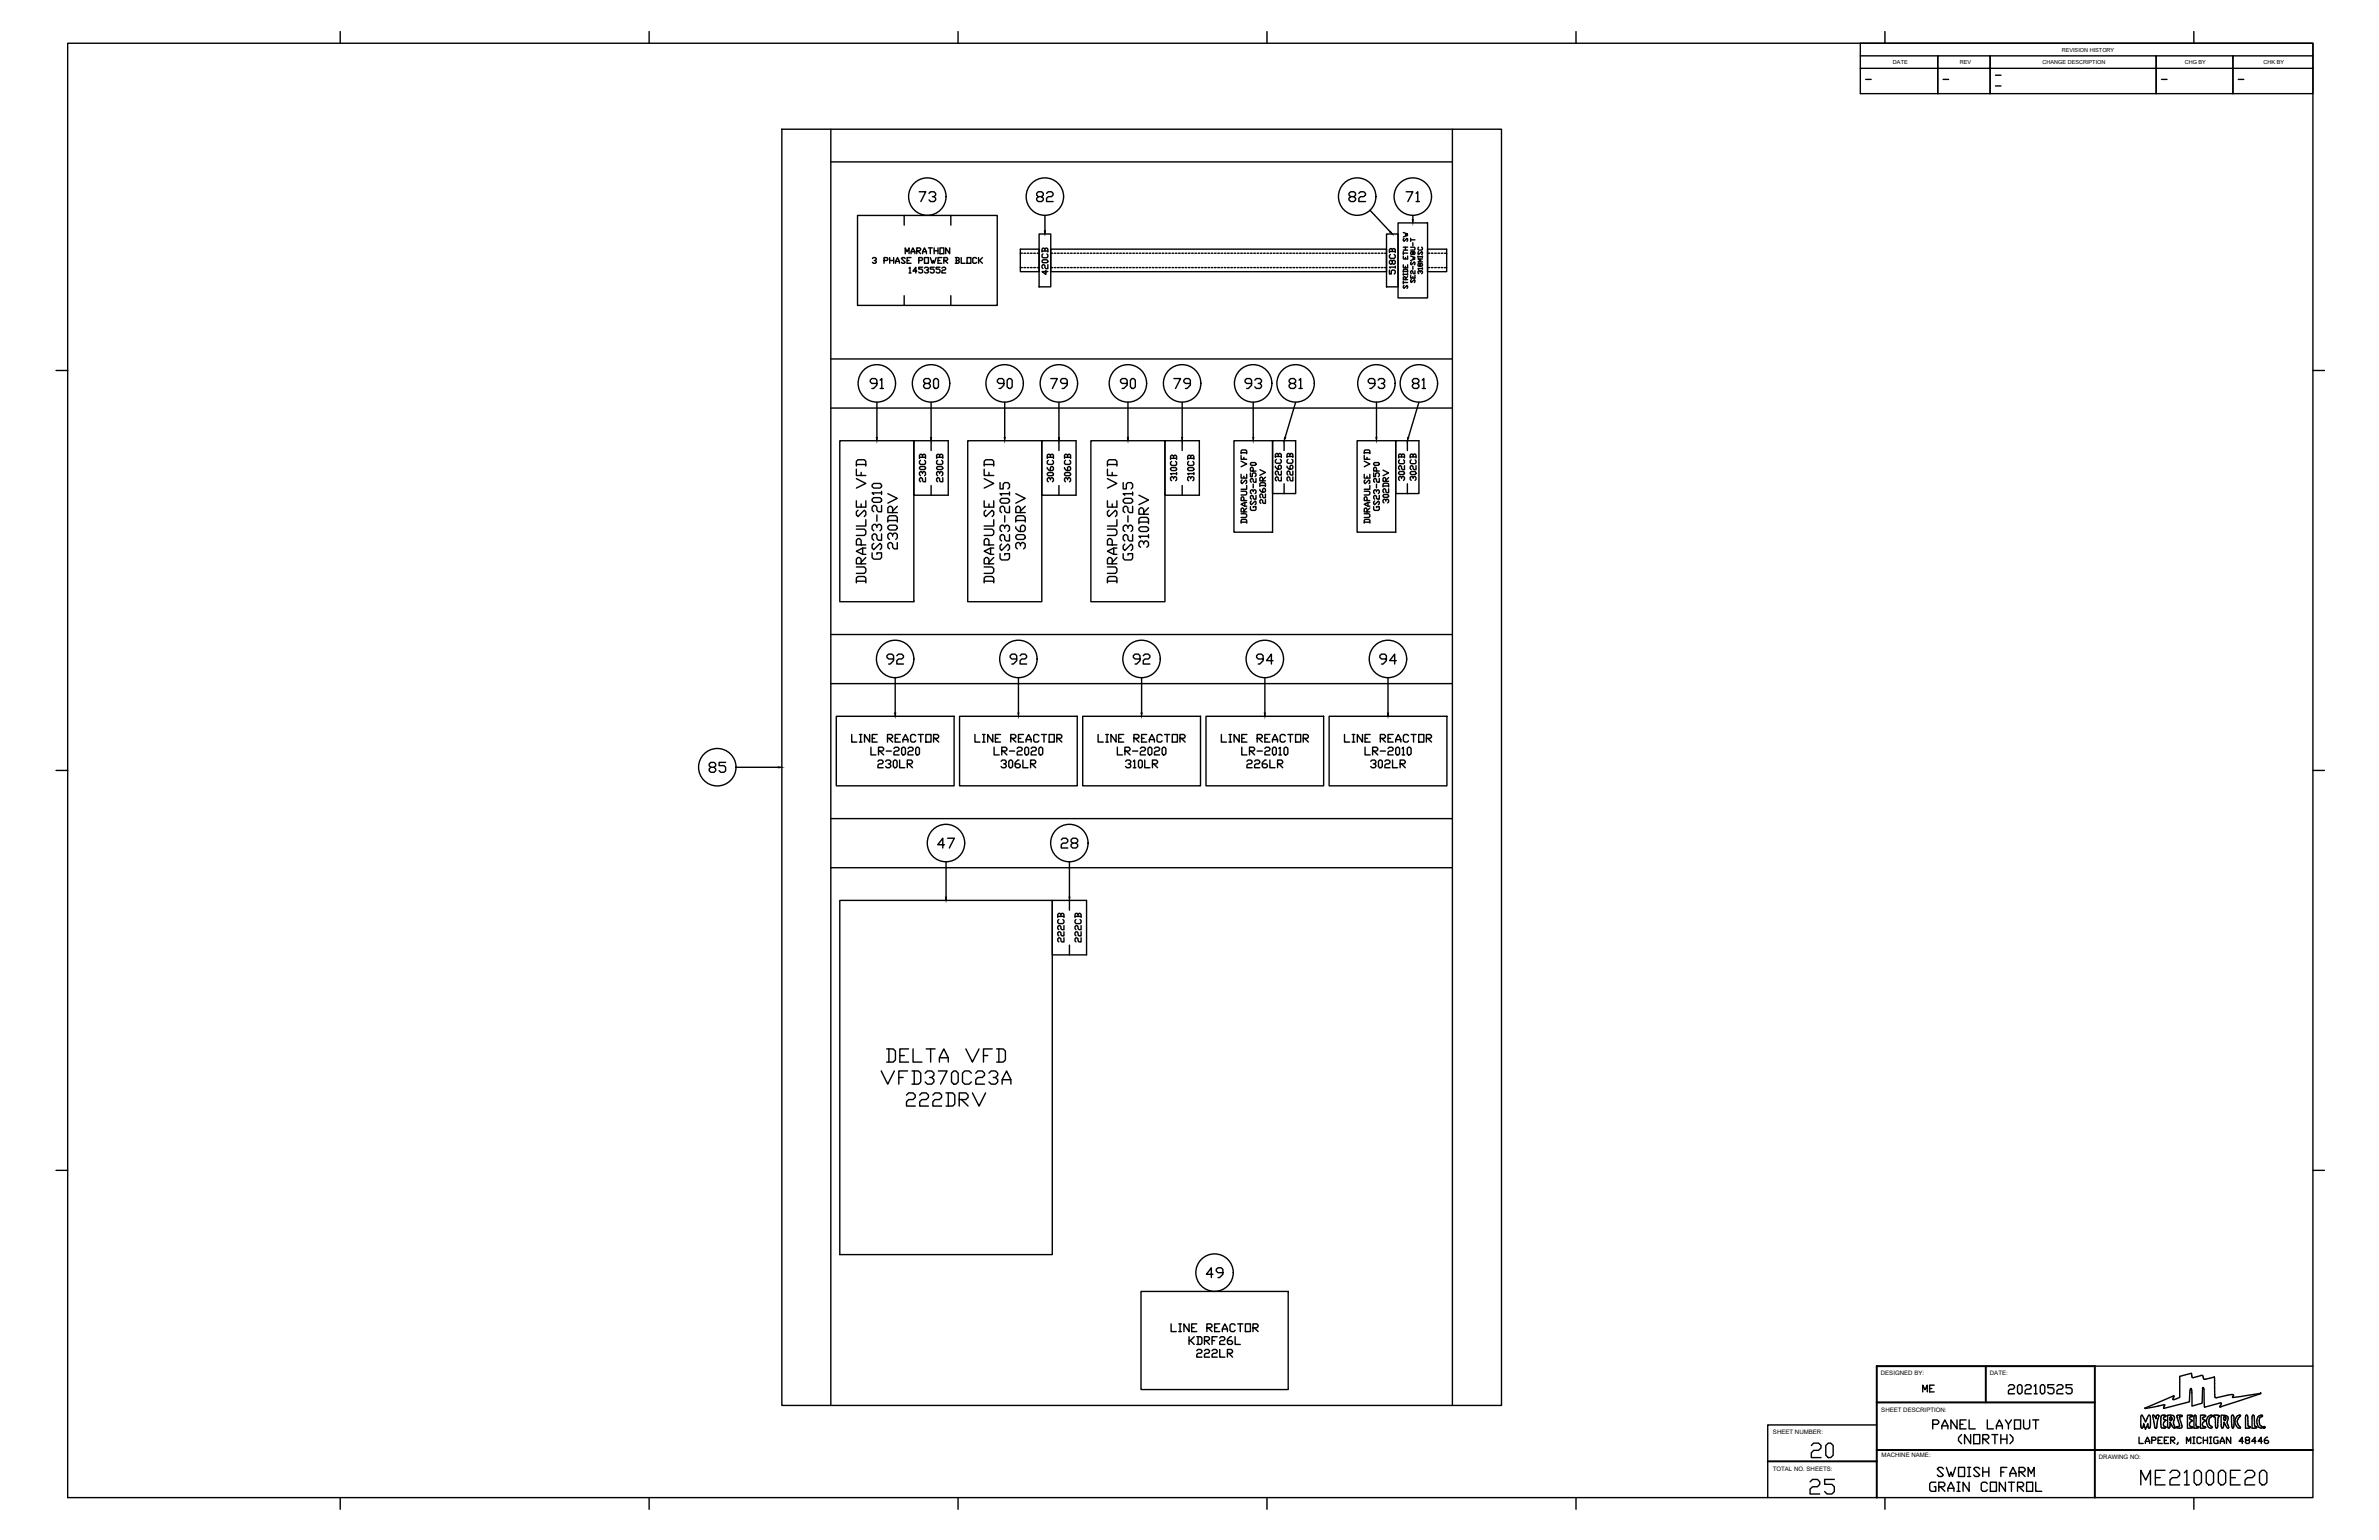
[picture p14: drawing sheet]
<svg xmlns="http://www.w3.org/2000/svg" width="432mm" height="279mm" viewBox="0 0 432 279" stroke-linecap="round" stroke-linejoin="round" font-family="sans-serif">
<defs><g id="words">
<text font-size="6.2" x="327.7" y="272.3">25</text>
<g font-size="5.7">
<text x="327.7" y="265.6">20</text>
<text x="387.7" y="270.6">ME21000E20</text>
</g>
<text font-size="5.3" x="218" y="233.2">49</text>
<g font-size="4.9">
<text x="165.8" y="37.7">73</text>
<text x="187.3" y="37.7">82</text>
<text x="244.1" y="37.7">82</text>
<text x="254.4" y="37.7">71</text>
<text x="157" y="71.6">91</text>
<text x="166.9" y="71.6">80</text>
<text x="180.3" y="71.6">90</text>
<text x="189.8" y="71.6">79</text>
<text x="202.5" y="71.6">90</text>
<text x="212" y="71.6">79</text>
<text x="225.1" y="71.6">93</text>
<text x="233.2" y="71.6">81</text>
<text x="247.3" y="71.6">93</text>
<text x="255.4" y="71.6">81</text>
<text x="160.2" y="121.7">92</text>
<text x="182.4" y="121.7">92</text>
<text x="205" y="121.7">92</text>
<text x="227.2" y="121.7">94</text>
<text x="249.4" y="121.7">94</text>
<text x="127.7" y="141.5">85</text>
<text x="169.3" y="155.2">47</text>
<text x="191.9" y="155.2">28</text>
<text x="350.7" y="269.2">SWOISH FARM</text>
</g>
<g font-size="4.4">
<text x="363.7" y="254">20210525</text>
<text x="350" y="260.3">PANEL LAYOUT</text>
</g>
<g font-size="4">
<text x="194.4" y="172.2" transform="rotate(-90 194.4 172.2)">222CB</text>
<text x="197.6" y="172.2" transform="rotate(-90 197.6 172.2)">222CB</text>
<text x="348.2" y="253.6">ME</text>
</g>
<g font-size="2.6">
<text x="337.6" y="15.5">-</text>
<text x="351.7" y="15.5">-</text>
<text x="361.2" y="14.8">-</text>
<text x="391.6" y="15.5">-</text>
<text x="405.3" y="15.5">-</text>
</g>
<g font-size="1.1">
<text x="341.4" y="249.5">DESIGNED BY:</text>
<text x="361.2" y="249.5">DATE:</text>
<text x="341.5" y="256.2">SHEET DESCRIPTION:</text>
<text x="321.8" y="260.2">SHEET NUMBER:</text>
<text x="321.8" y="266.8">TOTAL NO. SHEETS:</text>
<text x="341.5" y="264.4">MACHINE NAME:</text>
<text x="381" y="264.7">DRAWING NO:</text>
</g>
<g font-size="1">
<text x="343.6" y="11.6">DATE</text>
<text x="355.7" y="11.6">REV</text>
<text x="370.7" y="11.6">CHANGE DESCRIPTION</text>
<text x="374.2" y="9.3">REVISION HISTORY</text>
<text x="396.5" y="11.6">CHG BY</text>
<text x="410.8" y="11.6">CHK BY</text>
</g>
</g></defs>
<!-- layer: TITLE BLOCK -->
<path d="M340.6 254.4h39.6M360.4 247.9v6.5M320.9 265.1h19.7M340.6 271.7v-23.8h39.6v23.8M340.6 263.1h79.2" fill="none" stroke="#000" stroke-width=".36"/>
<g fill="none" stroke="#000" stroke-width=".25">
<path d="M12.3 7.8h407.5v263.9h-407.5zM61.8 5.7v2.1M117.8 5.7v2.1M173.9 5.7v2.1M230 5.7v2.1M286.1 5.7v2.1M337.7 10.1h14v2.3v-2.3h9.5v2.3v-2.3h30.2v2.3v-2.3h13.9v2.3v-2.3h14.5M337.7 12.4h14v4.6v-4.6h9.5v4.6v-4.6h30.2v4.6v-4.6h13.9v4.6v-4.6h14.5M337.7 7.8v9.2h82.1v-9.2h-82.1M342.1 5.7v2.1M398.2 5.7v2.1M10.2 67.2h2.1"/>
<path d="M419.8 67.2h2.1M10.2 139.8h2.1M419.8 139.8h2.1M10.2 212.3h2.1M419.8 212.3h2.1M340.6 258.5h-19.7v13.2M380.2 247.9h39.6M61.8 271.7v2.1M117.8 271.7v2.1M173.9 271.7v2.1M230 271.7v2.1M286.1 271.7v2.1"/>
<path d="M342.1 271.7v2.1M398.2 271.7v2.1"/>
</g>
<!-- layer: 0 -->
<g fill="none" stroke="#000" stroke-width=".25">
<path d="M141.9 23.4h130.6v231.6h-130.6zM150.8 23.4v231.6M150.8 29.4h112.8M155.6 39.1h25.4v16.3h-25.4zM164.1 39.1v1.7M172.6 39.1v1.7M189.7 39.1v2.8M248.7 38.2l3.6 3.8M256.4 39.1v.7M263.6 23.4v231.6M158.4 46.9l.1-.2h.4l.2 .2-.2 .4h-.2M158.9 47.3l.2 .1-.2 .4h-.4l-.1-.2"/>
<path d="M160.5 47.3h.5l.1-.4-.1-.2h-.5v1.1M161.5 46.7v1.1M161.5 47.3h.7M162.2 46.7v1.1M162.5 47.8v-.4l.4-.7 .3 .7v.4M162.5 47.4h.7M164.1 53.7v1.7M164.3 46v-1l.3 .7 .4-.7v1M164.3 46.9l-.2-.2h-.3l-.2 .2 .7 .7-.2 .2h-.3l-.2-.2M164.6 47.3h.4M165 48.7l.2-.2v1M165 49.5h.4"/>
<path d="M165.4 46v-.3l.3-.7 .4 .7v.3M165.4 46.7h-.8v1.1h.8M165.4 45.7h.7M166.4 45.5h.5l.2-.4-.2-.1h-.5v1M166.4 49.2h-.7l.5-.7v1M166.6 45.5l.5 .5M166.8 47.3h.5l.2-.4-.2-.2h-.5v1.1M167.5 46v-.3l.3-.7 .4 .7v.3M167.5 48.5h-.7v.3h.5l.2 .2v.4l-.2 .1h-.4l-.1-.1M167.5 45.7h.7M167.8 46.7h.7v1.1h-.7zM167.8 48.7l.2-.2h.3l.2 .2v.1l-.3 .2"/>
<path d="M168.3 49l.2 .2-.2 .3h-.3l-.2-.1M168.5 45h.7M168.9 46.7l.3 1.1 .2-.5 .2 .5 .3-1.1M168.9 45v1M169.6 48.5h-.7v.3h.5l.2 .2v.4l-.2 .1h-.4l-.1-.1M169.6 45v1M169.6 45.5h.7M170.3 45v1M170.3 47.3h.3M170.6 45h.7v1h-.7zM170.6 48.5h-.7v.3h.5l.2 .2v.4l-.2 .1h-.3l-.2-.1M170.9 46.7h-.6v1.1h.6"/>
<path d="M170.9 48.7l.2-.2h.4l.1 .2-.1 .3h-.4l-.2 .2v.3h.7M171.3 47.3h.5l.2-.4-.2-.2h-.5v1.1M171.5 47.3l.5 .5M172.4 45v1l-.8-1v1M172.6 53.7v1.7M173.4 46.7h.5l.2 .2-.2 .4M173.6 47.3h.3l.2 .3-.2 .2h-.5M173.6 46.7v1.1M174.5 46.7v1.1h.7M175.5 46.7h.7v1.1h-.7zM177.3 46.9l-.2-.2h-.4l-.1 .2v.7l.1 .2h.4l.2-.2M177.6 46.7v1.1"/>
<path d="M177.8 47.3l.5 .5M178.3 46.7l-.5 .6h-.2M185.2 45.2h3.4v4.1h-3.4zM185.2 45.9h.4M185.2 48.5h.4M185.9 45.9h.2M185.9 48.5h.2M186.4 45.9h.3M186.4 48.5h.3M187 45.9h.3M187 48.5h.3M187.6 45.9h.3"/>
<path d="M187.6 48.5h.3M188.2 45.9h.4M188.2 48.5h.4M188.6 42.5h2.1v9.5h-2.1zM189.1 45.5h1.1M189.3 47.1h.7l.2 .4-.2 .2h-.7l-.2-.2zM189.3 46.1l-.2 .1v.4l.2 .2h.7l.2-.2v-.4l-.2-.1M189.7 45.5v-.3l.3-.2 .2 .2v.5M189.7 45.2l-.4-.2-.2 .2v.5M189.8 49.1v.7l-.7-.5h1.1M190.2 48v.7h-.4l-.1-.2v-.3l-.2-.2-.4 .2v.3l.2 .2M190.7 45.2h61v4.1h-61z"/>
<path d="M190.7 45.9h.4M190.7 48.5h.4M191.4 45.9h.3M191.4 48.5h.3M191.9 45.9h.3M191.9 48.5h.3M192.5 45.9h.3M192.5 48.5h.3M193.1 45.9h.3M193.1 48.5h.3M193.7 45.9h.3M193.7 48.5h.3"/>
<path d="M194.3 45.9h.3M194.3 48.5h.3M194.9 45.9h.3M194.9 48.5h.3M195.5 45.9h.3M195.5 48.5h.3M196.1 45.9h.3M196.1 48.5h.3M196.7 45.9h.3M196.7 48.5h.3M197.3 45.9h.3M197.3 48.5h.3"/>
<path d="M197.9 45.9h.3M197.9 48.5h.3M198.5 45.9h.3M198.5 48.5h.3M199.1 45.9h.3M199.1 48.5h.3M199.7 45.9h.2M199.7 48.5h.2M200.2 45.9h.3M200.2 48.5h.3M200.8 45.9h.4M200.8 48.5h.4"/>
<path d="M201.5 45.9h.2M201.5 48.5h.2M202 45.9h.3M202 48.5h.3M202.6 45.9h.3M202.6 48.5h.3M203.2 45.9h.3M203.2 48.5h.3M203.8 45.9h.3M203.8 48.5h.3M204.4 45.9h.3M204.4 48.5h.3"/>
<path d="M205 45.9h.3M205 48.5h.3M205.6 45.9h.3M205.6 48.5h.3M206.2 45.9h.3M206.2 48.5h.3M206.8 45.9h.3M206.8 48.5h.3M207.4 45.9h.3M207.4 48.5h.3M208 45.9h.3M208 48.5h.3"/>
<path d="M208.6 45.9h.3M208.6 48.5h.3M209.2 45.9h.3M209.2 48.5h.3M209.7 45.9h.3M209.7 48.5h.3M210.3 45.9h.3M210.3 48.5h.3M210.9 45.9h.3M210.9 48.5h.3M211.5 45.9h.3M211.5 48.5h.3"/>
<path d="M212.1 45.9h.3M212.1 48.5h.3M212.7 45.9h.3M212.7 48.5h.3M213.3 45.9h.3M213.3 48.5h.3M213.9 45.9h.3M213.9 48.5h.3M214.5 45.9h.3M214.5 48.5h.3M215.1 45.9h.3M215.1 48.5h.3"/>
<path d="M215.7 45.9h.3M215.7 48.5h.3M216.3 45.9h.3M216.3 48.5h.3M216.9 45.9h.3M216.9 48.5h.3M217.5 45.9h.3M217.5 48.5h.3M218.1 45.9h.3M218.1 48.5h.3M218.7 45.9h.3M218.7 48.5h.3"/>
<path d="M219.3 45.9h.2M219.3 48.5h.2M219.8 45.9h.3M219.8 48.5h.3M220.4 45.9h.3M220.4 48.5h.3M221 45.9h.3M221 48.5h.3M221.6 45.9h.3M221.6 48.5h.3M222.2 45.9h.3M222.2 48.5h.3"/>
<path d="M222.8 45.9h.3M222.8 48.5h.3M223.4 45.9h.3M223.4 48.5h.3M224 45.9h.3M224 48.5h.3M224.6 45.9h.3M224.6 48.5h.3M225.2 45.9h.3M225.2 48.5h.3M225.8 45.9h.3M225.8 48.5h.3"/>
<path d="M226.4 45.9h.3M226.4 48.5h.3M227 45.9h.3M227 48.5h.3M227.6 45.9h.3M227.6 48.5h.3M228.2 45.9h.3M228.2 48.5h.3M228.8 45.9h.3M228.8 48.5h.3M229.3 45.9h.3M229.3 48.5h.3"/>
<path d="M229.9 45.9h.3M229.9 48.5h.3M230.5 45.9h.3M230.5 48.5h.3M231.1 45.9h.3M231.1 48.5h.3M231.7 45.9h.3M231.7 48.5h.3M232.3 45.9h.3M232.3 48.5h.3M232.9 45.9h.3M232.9 48.5h.3"/>
<path d="M233.5 45.9h.3M233.5 48.5h.3M234.1 45.9h.3M234.1 48.5h.3M234.7 45.9h.3M234.7 48.5h.3M235.3 45.9h.3M235.3 48.5h.3M235.9 45.9h.3M235.9 48.5h.3M236.5 45.9h.3M236.5 48.5h.3"/>
<path d="M237.1 45.9h.3M237.1 48.5h.3M237.7 45.9h.3M237.7 48.5h.3M238.3 45.9h.3M238.3 48.5h.3M238.9 45.9h.2M238.9 48.5h.2M239.4 45.9h.3M239.4 48.5h.3M240 45.9h.3M240 48.5h.3"/>
<path d="M240.6 45.9h.3M240.6 48.5h.3M241.2 45.9h.3M241.2 48.5h.3M241.8 45.9h.3M241.8 48.5h.3M242.4 45.9h.3M242.4 48.5h.3M243 45.9h.3M243 48.5h.3M243.6 45.9h.3M243.6 48.5h.3"/>
<path d="M244.2 45.9h.3M244.2 48.5h.3M244.8 45.9h.3M244.8 48.5h.3M245.4 45.9h.3M245.4 48.5h.3M246 45.9h.3M246 48.5h.3M246.6 45.9h.3M246.6 48.5h.3M247.1 45.9h.3M247.1 48.5h.3"/>
<path d="M247.7 45.9h.4M247.7 48.5h.4M248.4 45.9h.3M248.4 48.5h.3M248.9 45.9h.3M248.9 48.5h.3M249.5 45.9h.3M249.5 48.5h.3M250.1 45.9h.3M250.1 48.5h.3M250.7 45.9h.3M250.7 48.5h.3"/>
<path d="M251.3 45.9h.4M251.3 48.5h.4M251.7 42.5h2.1v9.5h-2.1zM252.2 49v.7h.3v-.5l.2-.2h.4l.1 .2v.3l-.1 .2M252.2 45.6h1M252.4 46.2l-.2 .1v.4l.2 .2h.7l.1-.2v-.4l-.1-.1M252.7 47.4l.2-.2 .3 .2v.4l-.3 .1-.2-.1v-.4l-.3-.2-.2 .2v.4l.2 .1 .3-.1M252.7 45.6v-.3l.4-.2 .1 .2v.5M252.7 45.3l-.3-.2-.2 .2v.5M253.2 48.5h-1l.2 .1M253.2 48.3v.3M253.8 40.4h5.3v13.7h-5.3z"/>
<path d="M254.7 49.4l.1-.6h.6l.1 .6M254.7 48v.6h.8v-.6M254.7 46.5v.5h.8v-.5M254.7 42.2l.8 .3-.4 .1 .4 .1-.8 .3M254.7 45.6v.6M254.7 49.6v.3M254.7 51v.5M254.7 51.3h.8M254.7 49.8h.8M254.7 49.2h.8M254.7 45.9h.8M254.7 45.4h.8"/>
<path d="M254.7 44.8h.8M254.8 51.8l-.1 .1 .1 .4 .6-.5 .1 .1-.1 .4M254.8 43.2l-.1 .2 .1 .4 .6-.6 .1 .2-.1 .4M255.1 50.7v-.4l-.3-.1-.1 .5h.8M255.1 44.8v.6M255.1 46.7v.3M255.1 48.3v.3M255.5 50.2l-.4 .4M255.5 49.6v.3M256 49.9v.6h.8v-.6M256 46.5l.8 .2-.4 .2 .4 .1-.8 .3M256 44.8h.7l.1 .2-.1 .4h-.7"/>
<path d="M256 43.2v.6M256 43.5h.8M256.2 50.7l-.2 .2 .2 .4 .5-.6 .1 .2-.1 .4M256.2 47.5l-.2 .2 .2 .3 .5-.5 .1 .2-.1 .3M256.4 45.8l.2-.2 .2 .2-.1 .4-.3-.1v-.3l-.1-.2-.3 .2 .2 .4 .2-.1M256.4 44v.6M256.4 48.3v.5M256.4 50.2v.3M256.8 49.1v.5h-.2l-.2-.4-.2-.1-.2 .1 .2 .4M257.4 46.5v.2M257.4 46.6h.8M257.5 45.6l-.1 .2 .1 .4 .5-.6 .2 .2v.3l-.2 .1"/>
<path d="M257.5 44.8l-.1 .2 .1 .4h.5l.2-.2v-.2l-.2-.2M257.8 49.4v-.2l-.3-.1-.1 .1 .1 .4M257.8 49.2l.1-.1 .3 .1v.3l-.2 .1M257.8 47.9l.1-.1 .3 .1v.3l-.2 .1-.2-.1v-.3l-.2-.1-.2 .1 .1 .4 .3-.1M258.2 48.7h-.8l.1 .1M258.2 47h-.8l.5 .3-.5 .2h.8M258.2 46.5v.2M258.2 48.6v.2M259.1 45.2h3.5v4.1h-3.5zM259.1 45.9h.4M259.1 48.5h.4M259.8 45.9h.3"/>
<path d="M259.8 48.5h.3M260.4 45.9h.3M260.4 48.5h.3M261 45.9h.3M261 48.5h.3M261.6 45.9h.3M261.6 48.5h.3M262.2 45.9h.4M262.2 48.5h.4M150.8 74h112.8M150.8 65.1h112.8M152.4 80h13.5v29.2h-13.5z"/>
<path d="M159.2 73v6.4M165.9 80h6.2v9.8h-6.2zM169 73v6.4M169 80v1.7M175.6 80h13.5v29.2h-13.5zM182.4 73v6.4M189.1 80h6.2v9.8h-6.2zM192.2 73v6.4M192.2 80v1.7M198 80h13.4v29.2h-13.4zM204.7 73v6.4M211.4 80h6.3v9.8h-6.3z"/>
<path d="M214.6 73v6.4M214.6 80v1.7M224 80h7v16.6h-7zM227.5 73v6.4M231 80h4.2v9.5h-4.2zM233.1 80v1.7M235.2 73l-2 6.4M246.3 80h7v16.6h-7zM249.8 73v6.4M253.3 80h4.2v9.5h-4.2zM255.4 80v1.7M257.5 73l-1.9 6.4"/>
<path d="M155.4 96h1.5l.2 .3v.6l-.2 .2h-1.5M155.4 90.9v1.1h1.7v-1.1M155.4 86.8l1.7 .9-1.7 .9M155.4 85.1v1.2h1.7M155.4 84.6v-.9l.3-.3h1.2l.2 .3v.9M155.4 84.3h1.7M155.7 92.6l-.3 .3v.5l.3 .3 1.2-1.1 .2 .3v.5l-.2 .3M156.3 98.9v-.9l-.3-.3h-.3l-.3 .3v.9h1.7M156.3 85.7v.6M156.3 91.4v.6M156.6 99.4v1.2M157.1 99.4h-.5l-1.2 .6 1.2 .6h.5"/>
<path d="M157.1 94.3v1.1h-1.7M158.3 90.6l.3-.3h1.1l.3 .3v.3l-.3 .2h-1.1l-.3-.2zM158.3 88l.3-.3h1.1l.3 .3v.3l-.3 .3h-1.1l-.3-.3zM158.6 98.6l-.3 .3v.5l.3 .3 1.1-1.1 .3 .3v.5l-.3 .3M159.2 95.7v-.3l-.3-.3h-.3l-.3 .3v.6l.3 .3M159.2 95.4l.2-.3h.3l.3 .3v.6l-.3 .3M159.2 93.4v1.2M160 96.9v1.1h-.6l-.2-.3v-.6l-.3-.2h-.3l-.3 .2v.6l.3 .3M160 91.7v1.2h-.6l-.2-.3v-.6l-.3-.3h-.3l-.3 .3v.6l.3 .3M160 89.4h-1.7l.3 .3M160 89.1v.6M161.1 95.6l.3-.3h1.2l.3 .3v.3l-.3 .3h-1.2l-.3-.3z"/>
<path d="M161.1 94.7v-.8l.3-.3h1.2l.3 .3v.8M161.1 89.6l1.8 .8-1.8 .9M161.1 94.4h1.8M162 97.3v-.3l-.3-.3h-.3l-.3 .3v.6l.3 .3M162 97l.3-.3h.3l.3 .3v.6l-.3 .3M162 93v-.9l-.3-.2h-.3l-.3 .2v.9h1.8M162.9 98.4v1.2h-.6l-.3-.3v-.6l-.3-.3h-.3l-.3 .3v.6l.3 .3M162.9 91.9l-.9 .8M166.9 84.8l.2-.2h.7l.2 .4-.2 .2h-.7zM166.9 83h1.1M167.1 83.5l-.2 .2v.4l.2 .2h.7l.2-.2v-.4l-.2-.2M167.4 85.9l-.2-.3-.3 .1v.4l.2 .2"/>
<path d="M167.4 85.7l.2-.1 .4 .1v.4l-.2 .2M167.4 83v-.4l.4-.2 .2 .2v.6M167.4 82.6l-.2-.2-.3 .2v.6M168 86.7v.7h-.4l-.2-.2v-.3l-.2-.2-.3 .2v.3l.2 .2M169 88.1v1.7M170 84.8l.2-.2h.7l.2 .4-.2 .2h-.7zM170 83h1.1M170.2 83.5l-.2 .2v.4l.2 .2h.7l.2-.2v-.4l-.2-.2M170.5 85.9l-.1-.3-.4 .1v.4l.2 .2M170.5 85.7l.2-.1 .4 .1v.4l-.2 .2M170.5 83v-.4l.4-.2 .2 .2v.6M170.5 82.6l-.1-.2-.4 .2v.6"/>
<path d="M171.1 86.7v.7h-.4l-.3-.7-.4 .2v.3l.2 .2M178.6 96h1.5l.3 .3v.6l-.3 .2h-1.5M178.6 90.9v1.1h1.8v-1.1M178.6 86.8l1.8 .9-1.8 .9M178.6 85.1v1.2h1.8M178.6 84.6v-.9l.3-.3h1.2l.3 .3v.9M178.6 84.3h1.8M178.9 92.6l-.3 .3v.5l.3 .3 1.2-1.1 .3 .3v.5l-.3 .3M179.5 98.9v-.9l-.3-.3h-.3l-.3 .3v.9h1.8M179.5 85.7v.6M179.5 91.4v.6M179.8 99.4v1.2"/>
<path d="M180.4 99.4h-.6l-1.2 .6 1.2 .6h.6M180.4 94.3v1.1h-1.8M181.5 87.6v1.1h.6v-.8l.3-.3h.5l.3 .3v.5l-.3 .3M181.8 98.7l-.3 .3v.6l.3 .3 1.1-1.2 .3 .3v.6l-.3 .3M181.8 90.4h1.1l.3 .3v.3l-.3 .3h-1.1l-.3-.3v-.3zM182.4 95.9v-.3l-.3-.3h-.3l-.3 .3v.6l.3 .2M182.4 95.6l.3-.3h.2l.3 .3v.6l-.3 .2M182.4 93.6v1.1M183.2 97v1.1h-.5l-.3-.2v-.6l-.3-.3h-.3l-.3 .3v.6l.3 .2M183.2 91.9v1.1h-.5l-.3-.3v-.6l-.3-.2h-.3l-.3 .2v.6l.3 .3M183.2 89.6h-1.7l.3 .2M183.2 89.3v.5"/>
<path d="M184.4 95.6v.3l.5 .5h.9l.3-.2v-.6l-.3-.3h-.3l-.3 .3v.8M184.4 94.7v-.8l.2-.3h1.2l.3 .3v.8M184.4 89.6l1.7 .8-1.7 .9M184.4 94.4h1.7M184.6 97h1.2l.3 .3v.3l-.3 .3h-1.2l-.2-.3v-.3zM185.2 99v-.3l-.3-.3h-.3l-.2 .3v.6l.2 .3M185.2 98.7l.3-.3h.3l.3 .3v.6l-.3 .3M185.2 93v-.9l-.3-.2h-.3l-.2 .2v.9h1.7M186.1 91.9l-.9 .8M190.1 84.8v.2l.4 .4h.5l.2-.2v-.4l-.2-.2-.3 .2v.6M190.1 83h1.1M190.3 85.7h.7l.2 .4-.2 .2h-.7l-.2-.2z"/>
<path d="M190.3 83.5l-.2 .2v.4l.2 .2h.7l.2-.2v-.4l-.2-.2M190.7 87.1v-.2l-.4-.2-.2 .2v.3l.2 .2M190.7 86.9l.1-.2 .4 .2v.3l-.2 .2M190.7 83v-.4l.3-.2 .2 .2v.6M190.7 82.6l-.2-.2-.4 .2v.6M192.2 88.1v1.7M193.2 84.8v.2l.4 .4h.5l.2-.2v-.4l-.3-.2-.2 .2v.6M193.2 83h1.1M193.4 85.7h.7l.2 .4-.2 .2h-.7l-.2-.2zM193.4 83.5l-.2 .2v.4l.2 .2h.7l.2-.2v-.4l-.2-.2M193.8 87.1l-.2-.4h-.2l-.2 .2v.3l.2 .2M193.8 86.9l.2-.2 .3 .2v.3l-.2 .2"/>
<path d="M193.8 83v-.4l.3-.2 .2 .2v.6M193.8 82.6l-.2-.2-.4 .2v.6M201 96h1.4l.3 .3v.6l-.3 .2h-1.4M201 90.9v1.1h1.7v-1.1M201 86.8l1.7 .9-1.7 .9M201 85.1v1.2h1.7M201 84.6v-.9l.3-.3h1.1l.3 .3v.9M201 84.3h1.7M201.3 92.6l-.3 .3v.5l.3 .3 1.1-1.1 .3 .3v.5l-.3 .3M201.9 98.9v-.9l-.3-.3h-.3l-.3 .3v.9h1.7M201.9 85.7v.6M201.9 91.4v.6"/>
<path d="M202.1 99.4v1.2M202.7 99.4h-.6l-1.1 .6 1.1 .6h.6M202.7 94.3v1.1h-1.7M203.9 90.7l.3-.3h1.1l.3 .3v.3l-.3 .3h-1.1l-.3-.3zM203.9 87.6v1.1h.5v-.8l.3-.3h.6l.3 .3v.5l-.3 .3M204.2 98.7l-.3 .3v.6l.3 .3 1.1-1.2 .3 .3v.6l-.3 .3M204.7 95.9v-.3l-.3-.3h-.2l-.3 .3v.6l.3 .2M204.7 95.6l.3-.3h.3l.3 .3v.6l-.3 .2M204.7 93.6v1.1M205.6 97v1.1h-.6l-.3-.2v-.6l-.3-.3h-.2l-.3 .3v.6l.3 .2M205.6 91.9v1.1h-.6l-.3-.3v-.6l-.3-.2h-.2l-.3 .2v.6l.3 .3M205.6 89.6h-1.7l.3 .2"/>
<path d="M205.6 89.3v.5M206.7 95.9l.3-.3h1.2l.3 .3v.3l-.3 .2h-1.2l-.3-.2zM206.7 95v-.9l.3-.2h1.2l.3 .2v.9M206.7 89.8l1.8 .9-1.8 .9M206.7 94.7h1.8M207.6 98.7v-.3l-.3-.3h-.3l-.3 .3v.6l.3 .3M207.6 98.4l.3-.3h.3l.3 .3v.6l-.3 .3M207.6 93.3v-.9l-.3-.3h-.3l-.3 .3v.9h1.8M208.5 97.3h-1.8l.3 .3M208.5 97v.6M208.5 92.1l-.9 .9M212.5 85l.1-.2h.8l.2 .4-.2 .2h-.8z"/>
<path d="M212.5 83.2h1.1M212.6 83.7l-.1 .2v.4l.1 .1h.8l.2-.1v-.4l-.2-.2M213 86.9v-.2l-.4-.2-.1 .2v.4l.1 .1M213 86.7l.2-.2 .4 .2v.4l-.2 .1M213 83.2v-.4l.4-.2 .2 .2v.5M213 82.8l-.4-.2-.1 .2v.5M213.6 85.9h-1.1l.1 .2M213.6 85.7v.4M214.6 88.1v1.7M215.6 85l.2-.2h.7l.2 .4-.2 .2h-.7zM215.6 83.2h1.1M215.8 83.7l-.2 .2v.4l.2 .1h.7l.2-.1v-.4l-.2-.2"/>
<path d="M216.1 86.9l-.2-.4h-.1l-.2 .2v.4l.2 .1M216.1 86.7l.2-.2 .4 .2v.4l-.2 .1M216.1 83.2v-.4l.4-.2 .2 .2v.5M216.1 82.8l-.2-.2-.3 .2v.5M216.7 85.9h-1.1l.2 .2M216.7 85.7v.4M225.3 94.9v-.5l.1-.2h.7l.2 .2v.5M225.3 93.2h.8l.2 .2v.3l-.2 .2h-.8M225.3 89.1h.8l.2 .2v.3l-.2 .2h-.8M225.3 86.1v.6h1v-.6M225.3 83.7l1 .5-1 .5M225.3 82.6v.7h1"/>
<path d="M225.3 82.3v-.5l.1-.2h.7l.2 .2v.5M225.3 94.7h1M225.3 82.1h1M225.4 87.1l-.1 .1v.4l.1 .1 .7-.6 .2 .1v.4l-.2 .1M225.8 92.9v-.6l-.4-.1-.1 .1v.6h1M225.8 90.8v-.5l-.4-.2-.1 .2v.5h1M225.8 83v.3M225.8 86.4v.3M225.9 91.2v.6M226.3 91.2h-.4l-.6 .3 .6 .3h.4M226.3 88.1v.7h-1M226.3 92.2l-.5 .5"/>
<path d="M227 91.9v.5l.1 .2h.7l.2-.2v-.5h-.5v.2M227 85.8v.7h.3v-.5l.2-.2h.3l.2 .2v.3l-.2 .2M227 84.1l.1-.2h.7l.2 .4-.2 .1h-.7zM227.1 90.9l-.1 .2v.3l.1 .2 .7-.7 .2 .2v.3l-.2 .2M227.5 89.2v-.2l-.4-.1-.1 .1v.4l.1 .1M227.5 89l.1-.1 .4 .1v.4l-.2 .1M227.5 85.5v-.5l-.4-.2-.1 .2v.5h1M227.5 87.8v.7M228 89.9v.7h-.4l-.3-.7-.3 .2v.3l.1 .2M228 86.8v.7h-.4l-.3-.7-.3 .2v.3l.1 .2M228.7 88.8v.2l.3 .3h.5l.2-.2v-.3l-.2-.2-.3 .2v.5M228.7 88.3v-.6l.1-.1h.7l.2 .1v.6"/>
<path d="M228.7 85.2l1 .5-1 .5M228.7 88.1h1M229.2 87.2v-.5l-.4-.1-.1 .1v.5h1M229.7 90.6v.7h-.4l-.1-.1v-.4l-.4-.2-.1 .2v.4l.1 .1M229.7 89.6v.7h-.4l-.1-.2v-.3l-.4-.2-.1 .2v.3l.1 .2M229.7 86.6l-.5 .5M231.5 84.6v.2l.3 .3h.6l.2-.2v-.3l-.2-.2-.4 .2v.5M231.5 82.8h1.1M231.7 83.3l-.2 .2v.4l.2 .1h.7l.2-.1v-.4l-.2-.2M232 82.8v-.3l.4-.2 .2 .2v.5M232 82.5l-.3-.2-.2 .2v.5M232.6 86.5v.7h-.4l-.2-.1v-.4l-.2-.2-.3 .2v.4l.2 .1"/>
<path d="M232.6 85.5v.7h-.4l-.4-.7-.3 .2v.3l.2 .2M233.1 87.8v1.7M233.6 84.6v.2l.3 .3h.6l.2-.2v-.3l-.4-.2-.2 .2v.5M233.6 82.8h1.1M233.8 83.3l-.2 .2v.4l.2 .1h.7l.2-.1v-.4l-.2-.2M234.1 82.8v-.3l.4-.2 .2 .2v.5M234.1 82.5l-.3-.2-.2 .2v.5M234.7 86.5v.7h-.4l-.2-.1v-.4l-.3-.2-.2 .2v.4l.2 .1M234.7 85.5v.7h-.4l-.4-.7-.3 .2v.3l.2 .2M247.6 94.9v-.5l.2-.2h.7l.1 .2v.5M247.6 93.2h.9l.1 .2v.3l-.1 .2h-.9M247.6 89.1h.9l.1 .2v.3l-.1 .2h-.9"/>
<path d="M247.6 86.1v.6h1v-.6M247.6 83.7l1 .5-1 .5M247.6 82.6v.7h1M247.6 82.3v-.5l.2-.2h.7l.1 .2v.5M247.6 94.7h1M247.6 82.1h1M247.8 87.1l-.2 .1v.4l.2 .1 .7-.6 .1 .1v.4l-.1 .1M248.1 92.9v-.6l-.3-.1-.2 .1v.6h1M248.1 90.8v-.5l-.3-.2-.2 .2v.5h1M248.1 83v.3M248.1 86.4v.3M248.3 91.2v.6"/>
<path d="M248.6 91.2h-.3l-.7 .3 .7 .3h.3M248.6 88.1v.7h-1M248.6 92.2l-.5 .5M249.3 91.9v.5l.2 .2h.7l.1-.2v-.5h-.5v.2M249.3 85.8v.7h.4v-.5l.1-.2h.4l.1 .2v.3l-.1 .2M249.3 84.1l.2-.2h.7l.1 .4-.1 .1h-.7zM249.5 90.9l-.2 .2v.3l.2 .2 .7-.7 .1 .2v.3l-.1 .2M249.8 89.2v-.2l-.3-.1-.2 .1v.4l.2 .1M249.8 89l.2-.1 .3 .1v.4l-.1 .1M249.8 85.5v-.5l-.3-.2-.2 .2v.5h1M249.8 87.8v.7M250.3 89.9v.7h-.3l-.2-.2v-.3l-.3-.2-.2 .2v.3l.2 .2"/>
<path d="M250.3 86.8v.7h-.3l-.2-.2v-.3l-.3-.2-.2 .2v.3l.2 .2M251 89.9l.2-.2h.7l.1 .4-.1 .1h-.7zM251 88.3v-.5l.2-.1h.7l.1 .1v.5M251 85.3l1 .5-1 .5M251 88.2h1M251.5 90.9v-.2l-.3-.1-.2 .1v.4l.2 .1M251.5 90.7l.2-.1 .3 .1v.4l-.1 .1M251.5 87.3v-.5l-.3-.2-.2 .2v.5h1M252 88.7v.7h-.3l-.2-.2v-.3l-.1-.2-.4 .2v.3l.2 .2M252 86.6l-.5 .6M253.9 82.9h1M254 85.5h.7l.2 .4-.2 .2h-.7l-.1-.2z"/>
<path d="M254 83.4l-.1 .2v.4l.1 .1h.7l.2-.1v-.4l-.2-.2M254.4 86.8l-.2-.4h-.2l-.1 .2v.4l.1 .2M254.4 86.6l.2-.2 .3 .2v.4l-.2 .2M254.4 82.9v-.4l.3-.1 .2 .1v.6M254.4 82.5l-.2-.1-.3 .1v.6M254.9 84.5v.7h-.3l-.4-.7-.3 .2v.3l.1 .2M255.4 87.8v1.7M256 85.7l.1-.2h.7l.2 .4-.2 .2h-.7zM256 82.9h1M256.1 83.4l-.1 .2v.4l.1 .1h.7l.2-.1v-.4l-.2-.2M256.5 86.8l-.2-.4-.3 .2v.4l.1 .2M256.5 86.6l.2-.2 .3 .2v.4l-.2 .2"/>
<path d="M256.5 82.9v-.4l.3-.1 .2 .1v.6M256.5 82.5l-.2-.1-.3 .1v.6M257 84.5v.7h-.3l-.2-.2v-.3l-.2-.2-.3 .2v.3l.1 .2M150.8 115.1h112.8M155.4 105.7v-.8l.3-.3h1.2l.2 .3v.8M155.4 102.9h1.5l.2 .3v.5l-.2 .3h-1.5M155.4 105.4h1.7M156.3 102.3v-.9l-.3-.3h-.3l-.3 .3v.9h1.7M157.1 101.1l-.8 .9M158.3 100.3v.8l.3 .3h1.1l.3-.3v-.8h-.8v.3M165.9 109.2h.1M178.6 105.7v-.8l.3-.3h1.2l.3 .3v.8"/>
<path d="M178.6 102.9h1.5l.3 .3v.5l-.3 .3h-1.5M178.6 105.4h1.8M179.5 102.3v-.9l-.3-.3h-.3l-.3 .3v.9h1.8M180.4 101.1l-.9 .9M181.5 100.4v.9l.3 .3h1.1l.3-.3v-.9h-.8v.3M201 105.7v-.8l.3-.3h1.1l.3 .3v.8M201 102.9h1.4l.3 .3v.5l-.3 .3h-1.4M201 105.4h1.7M201.9 102.3v-.9l-.3-.3h-.3l-.3 .3v.9h1.7M202.7 101.1l-.8 .9M203.9 100.4v.9l.3 .3h1.1l.3-.3v-.9h-.9v.3M133.6 139.2h7.7"/>
<path d="M150.8 124h112.8M151.8 130h21.4v12.6h-21.4zM154.6 133.3v1.3h.9M156 133.3h.4M156 134.6h.4M156.2 133.3v1.3M157.8 133.3v1.3l-.9-1.3v1.3M158.1 135.6v1.4h.9M158.3 134h.5M159.2 133.3h-.9v1.3h.9M159.3 138.1l.3-.2h.4l.3 .2v.3l-.3 .2h-.4l-.3 .2v.5h1M159.5 136.3h.7l.2-.3v-.2l-.2-.2h-.7v1.4"/>
<path d="M159.7 136.3l.7 .7M160.7 138.1l.3-.2h.4l.3 .2v.3l-.3 .2h-.2M160.9 136.3h.9M161.1 134h.7l.2-.3v-.2l-.2-.2h-.7v1.3M161.3 134l.7 .6M161.4 138.6l.3 .2v.3l-.3 .2h-.4l-.3-.2M162.1 138.1l.3-.2h.2l.2 .2v1l-.2 .2h-.2l-.3-.2zM162.2 135.8l.3-.2h.4l.3 .2v.2l-.3 .3h-.4l-.3 .2v.5h1M162.5 134h.4M162.5 123v6.4M163.3 137.9v1.4h.9M163.4 133.3h-.9v1.3h.9"/>
<path d="M163.6 135.8l.3-.2h.2l.2 .2v.9l-.2 .3h-.2l-.3-.3zM163.9 134.6v-.4l.4-.9 .5 .9v.4M163.9 134.2h.9M164.7 138.6h.7l.2-.2v-.3l-.2-.2h-.7v1.4M164.8 135.8l.2-.2h.5l.2 .2v.2l-.2 .3h-.5l-.2 .2v.5h.9M164.9 138.6l.7 .7M166.2 133.5l-.2-.2h-.5l-.2 .2v.9l.2 .2h.5l.2-.2M166.4 135.6h.3l.2 .2v.9l-.2 .3h-.3l-.2-.3v-.9zM166.7 133.3h.9M167.1 133.3v1.3M168 133.3h1v1.3h-1zM169.4 134h.7l.3-.3v-.2l-.3-.2h-.7v1.3"/>
<path d="M169.7 134l.7 .6M174.2 130h21.3v12.6h-21.3zM177 133.3v1.3h.9M178.3 133.3h.5M178.3 134.6h.5M178.6 133.3v1.3M180.2 133.3v1.3l-.9-1.3v1.3M180.4 135.6v1.4h1M180.7 134h.4M181.6 133.3h-.9v1.3h.9M181.7 138.1l.2-.2h.5l.2 .2v.3l-.2 .2h-.2M181.8 136.3h.7l.3-.3v-.2l-.3-.2h-.7v1.4"/>
<path d="M182.1 136.3l.7 .7M182.4 138.6l.2 .2v.3l-.2 .2h-.5l-.2-.2M183.1 138.1l.2-.2h.3l.2 .2v1l-.2 .2h-.3l-.2-.2zM183.2 136.3h1M183.5 134h.7l.2-.3v-.2l-.2-.2h-.7v1.3M183.7 134l.7 .6M184.6 135.8l.3-.2h.4l.2 .2v.2l-.2 .3h-.4l-.3 .2v.5h.9M184.9 134h.4M184.9 123v6.4M185 137.9h-.3l-.4 .5v.7l.2 .2h.5l.2-.2v-.3l-.2-.2h-.7M185.7 137.9v1.4h.9M185.8 133.3h-.9v1.3h.9"/>
<path d="M186 135.8l.2-.2h.3l.2 .2v.9l-.2 .3h-.3l-.2-.3zM186.2 134.6v-.4l.5-.9 .5 .9v.4M186.2 134.2h1M187.1 138.6h.7l.2-.2v-.3l-.2-.2h-.7v1.4M187.2 135.8l.2-.2h.5l.2 .2v.2l-.2 .3h-.5l-.2 .2v.5h.9M187.3 138.6l.7 .7M188.6 133.5l-.3-.2h-.4l-.3 .2v.9l.3 .2h.4l.3-.2M188.6 135.8l.2-.2h.2l.3 .2v.9l-.3 .3h-.2l-.2-.3zM189 133.3h1M189.5 133.3v1.3M190.4 133.3h1v1.3h-1zM191.8 134h.7l.2-.3v-.2l-.2-.2h-.7v1.3"/>
<path d="M192.1 134l.6 .6M196.5 130h21.4v12.6h-21.4zM199.3 133.3v1.3h.9M200.7 133.3h.5M200.7 134.6h.5M200.9 133.3v1.3M202.6 133.3v1.3l-1-1.3v1.3M202.8 135.6v1.4h.9M203 134h.5M203.9 133.3h-.9v1.3h.9M204.2 136.3h.7l.2-.3v-.2l-.2-.2h-.7v1.4M204.3 138.1l.2-.2h.5l.2 .2v.3l-.2 .2h-.2"/>
<path d="M204.4 136.3l.7 .7M205 138.6l.2 .2v.3l-.2 .2h-.5l-.2-.2M205.6 136.3h.9M205.7 138.1l.2-.2v1.4M205.7 139.3h.5M205.8 134h.7l.2-.3v-.2l-.2-.2h-.7v1.3M206 134l.7 .6M206.6 138.1l.3-.2h.2l.2 .2v1l-.2 .2h-.2l-.3-.2zM207 135.8l.2-.2h.5l.2 .2v.2l-.2 .3h-.5l-.2 .2v.5h.9M207.2 134h.5M207.2 123v6.4M207.8 137.9v1.4h.9"/>
<path d="M208.1 133.3h-.9v1.3h.9M208.4 135.8l.2-.2h.2l.3 .2v.9l-.3 .3h-.2l-.2-.3zM208.6 134.6v-.4l.5-.9 .4 .9v.4M208.6 134.2h.9M209.2 138.6h.7l.2-.2v-.3l-.2-.2h-.7v1.4M209.4 138.6l.7 .7M209.5 135.8l.3-.2h.4l.3 .2v.2l-.3 .3h-.4l-.3 .2v.5h1M210.9 133.5l-.2-.2h-.5l-.2 .2v.9l.2 .2h.5l.2-.2M210.9 135.8l.3-.2h.2l.2 .2v.9l-.2 .3h-.2l-.3-.3zM211.4 133.3h.9M211.8 133.3v1.3M212.8 133.3h.9v1.3h-.9z"/>
<path d="M214.2 134h.7l.2-.3v-.2l-.2-.2h-.7v1.3M214.4 134l.7 .6M218.9 130h21.3v12.6h-21.3zM221.7 133.3v1.3h.9M223.1 133.3h.4M223.1 134.6h.4M223.3 133.3v1.3M224.9 133.3v1.3l-.9-1.3v1.3M225.4 135.6v1.4h.9M225.4 134h.5M226.3 133.3h-.9v1.3h.9M226.3 138.1l.3-.2h.4l.3 .2v.3l-.3 .2h-.4l-.3 .2v.5h1"/>
<path d="M226.8 136.3h.7l.2-.3v-.2l-.2-.2h-.7v1.4M227 136.3l.7 .7M227.7 138.1l.3-.2h.4l.2 .2v.3l-.2 .2h-.4l-.3 .2v.5h.9M228.2 134h.7l.2-.3v-.2l-.2-.2h-.7v1.3M228.2 136.3h.9M228.4 134l.7 .6M229.6 135.8l.2-.2h.5l.2 .2v.2l-.2 .3h-.5l-.2 .2v.5h.9M229.6 134h.4M229.6 123v6.4M229.8 137.9h-.2l-.5 .5v.7l.2 .2h.5l.2-.2v-.3l-.2-.2h-.7M230.5 133.3h-.9v1.3h.9M230.5 137.9v1.4h.9"/>
<path d="M231 134.6v-.4l.4-.9 .5 .9v.4M231 135.8l.2-.2h.2l.3 .2v.9l-.3 .3h-.2l-.2-.3zM231 134.2h.9M231.9 138.6h.7l.2-.2v-.3l-.2-.2h-.7v1.4M232.1 135.8l.3-.2v1.4M232.1 137h.5M232.1 138.6l.7 .7M233.1 135.8l.2-.2h.2l.3 .2v.9l-.3 .3h-.2l-.2-.3zM233.3 133.5l-.2-.2h-.5l-.2 .2v.9l.2 .2h.5l.2-.2M233.8 133.3h.9M234.2 133.3v1.3M235.1 133.3h1v1.3h-1z"/>
<path d="M236.5 134h.7l.3-.3v-.2l-.3-.2h-.7v1.3M236.8 134l.7 .6M241.2 130h21.4v12.6h-21.4zM244 133.3v1.3h1M245.4 133.3h.5M245.4 134.6h.5M245.7 133.3v1.3M247.3 133.3v1.3l-.9-1.3v1.3M247.8 135.6v1.4h.9M247.8 134h.4M248.7 133.3h-.9v1.3h.9M248.8 138.1l.2-.2h.5l.2 .2v.3l-.2 .2h-.2"/>
<path d="M249.1 136.3h.7l.3-.3v-.2l-.3-.2h-.7v1.4M249.4 136.3l.7 .7M249.5 138.6l.2 .2v.3l-.2 .2h-.5l-.2-.2M250.2 138.1l.2-.2h.3l.2 .2v1l-.2 .2h-.3l-.2-.2zM250.5 134h.7l.3-.3v-.2l-.3-.2h-.7v1.3M250.5 136.3h1M250.8 134l.7 .6M251.4 138.1l.2-.2h.5l.2 .2v.3l-.2 .2h-.5l-.2 .2v.5h.9M251.9 135.8l.3-.2h.4l.3 .2v.2l-.3 .3h-.4l-.3 .2v.5h1M251.9 134h.5M251.9 123v6.4M252.8 137.9v1.4h.9"/>
<path d="M252.9 133.3h-1v1.3h1M253.3 134.6v-.4l.5-.9 .5 .9v.4M253.3 135.8l.3-.2h.2l.2 .2v.9l-.2 .3h-.2l-.3-.3zM253.3 134.2h1M254.1 138.6h.7l.3-.2v-.3l-.3-.2h-.7v1.4M254.4 138.6l.7 .7M254.5 135.8l.2-.2v1.4M254.5 137h.5M255.4 135.8l.3-.2h.2l.2 .2v.9l-.2 .3h-.2l-.3-.3zM255.7 133.5l-.3-.2h-.4l-.3 .2v.9l.3 .2h.4l.3-.2M256.1 133.3h.9M256.6 133.3v1.3"/>
<path d="M257.5 133.3h.9v1.3h-.9zM258.9 134h.7l.2-.3v-.2l-.2-.2h-.7v1.3M259.1 134l.7 .6M150.8 157.4h112.8M150.8 148.5h112.8M171.7 156.4v6.4M194.1 156.4v6.4M152.4 163.4h38.6v64.2h-38.6zM191 163.4h6.2v9.8h-6.2zM194.1 163.4v1.7M159.9 194.3l1.2 2.4 1.2-2.4M160.9 190.3h1.2l.4 .4v1.6l-.4 .4h-1.2"/>
<path d="M161.3 190.3v2.4M163.1 195.5h.8M163.3 191.5h.8M164.5 198.7l.4-.4h.8l.4 .4v.4l-.4 .4h-.8l-.4 .4v.8h1.6M164.7 194.3h-1.6v2.4M164.9 190.3h-1.6v2.4h1.6M165.5 194.3h1.2l.4 .4v1.6l-.4 .4h-1.2M165.7 190.3v2.4h1.6M165.9 194.3v2.4M166.9 198.7l.4-.4h.8l.4 .4v.4l-.4 .4h-.8l-.4 .4v.8h1.6M167.9 194.7l.4-.4h.8l.4 .4v.4l-.4 .4h-.4M168.1 190.3h1.6"/>
<path d="M168.9 190.3v2.4M169.1 195.5l.4 .4v.4l-.4 .4h-.8l-.4-.4M169.3 198.7l.4-.4h.8l.4 .4v.4l-.4 .4h-.8l-.4 .4v.8h1.6M170.3 194.3h1.6l-1.2 2.4M170.5 192.7v-.8l.8-1.6 .8 1.6v.8M170.5 191.9h1.6M171.7 198.3h1.2l.4 .4v1.6l-.4 .4h-1.2M172.1 198.3v2.4M173.1 194.3h.4l.4 .4v1.6l-.4 .4h-.4l-.4-.4v-1.6zM174.1 199.5h1.2l.4-.4v-.4l-.4-.4h-1.2v2.4M174.5 199.5l1.2 1.2M175.3 190.3l1.2 2.4 1.2-2.4"/>
<path d="M176.3 194.7l-.4-.4h-.8l-.4 .4v1.6l.4 .4h.8l.4-.4M176.5 198.3l1.2 2.4 1.2-2.4M177.1 194.7l.4-.4h.8l.4 .4v.4l-.4 .4h-.8l-.4 .4v.8h1.6M178.5 191.5h.8M179.5 194.7l.4-.4h.8l.4 .4v.4l-.4 .4h-.4M180.1 190.3h-1.6v2.4M180.7 195.5l.4 .4v.4l-.4 .4h-.8l-.4-.4M180.9 190.3h1.2l.4 .4v1.6l-.4 .4h-1.2M181.3 190.3v2.4M181.9 196.7v-.8l.8-1.6 .8 1.6v.8M181.9 195.9h1.6M207.1 234.3h26.7v17.8h-26.7z"/>
<path d="M212.6 240.2v1.4h.9M214 240.2h.4M214 241.6h.4M214.2 240.2v1.4M215.8 240.2v1.4l-.9-1.4v1.4M215.8 242.5v1.4M216.1 243.2l.7 .7M216.3 240.9h.5M216.8 242.5l-.7 .7h-.3M217.2 240.2h-.9v1.4h.9M217.2 242.5h.7l.3 .3v.9l-.3 .2h-.7M217.2 245.1l.3-.3h.4l.3 .3v.2l-.3 .2h-.4l-.3 .3v.4h1"/>
<path d="M217.5 242.5v1.4M218.6 243.2h.7l.2-.2v-.2l-.2-.3h-.7v1.4M218.6 245.1l.2-.3h.5l.2 .3v.2l-.2 .2h-.5l-.2 .3v.4h.9M218.8 243.2l.7 .7M219.1 240.9h.7l.2-.2v-.3l-.2-.2h-.7v1.4M219.3 240.9l.7 .7M220 245.1l.2-.3h.5l.2 .3v.2l-.2 .2h-.5l-.2 .3v.4h.9M220 243.2h.5M220.5 240.9h.4M220.9 242.5h-.9v1.4M221.4 240.2h-.9v1.4h.9M221.4 242.8l.2-.3h.5l.2 .3v.2l-.2 .2h-.5l-.2 .3v.4h.9"/>
<path d="M221.4 244.8v1.4h.9M221.9 241.6v-.5l.4-.9 .5 .9v.5M221.9 241.1h.9M222.8 245.5h.7l.2-.2v-.2l-.2-.3h-.7v1.4M223 245.5l.7 .7M223.5 242.5h-.2l-.5 .5v.7l.2 .2h.5l.2-.2v-.2l-.2-.3h-.7M224.2 240.4l-.2-.2h-.5l-.2 .2v1l.2 .2h.5l.2-.2M224.2 242.5v1.4h.9M224.6 240.2h1M225.1 240.2v1.4M226 240.2h1v1.4h-1zM227.4 240.9h.7l.3-.2v-.3l-.3-.2h-.7v1.4"/>
<path d="M227.7 240.9l.7 .7M388.6 258.5l.1 .5 .1 .1M388.6 257.1v1.4M388.9 256.8h-.2l-.1 .2M389 258.9l-.2 .2M389.1 258.4l-.1 .4M389.1 258.4h.1M389.1 258.4l.2 .4M389.2 258.8l.2 .5 .4-.9 .1 .5M389.9 258.4h.1M389.9 258.9l.1 .2h.2M390.2 256.8l-.3 .2-.5 1-.6-1.2"/>
<path d="M390.2 256.8l.1 .2M390.3 257v1.5l-.1 .5M390.7 256.9l.1 .2M390.8 257.1l.2 1.1M390.9 256.8l-.2 .1M390.9 256.7l.3 .4M391 258.2l.1 .7M391.1 258.9l.1 .2h.2M391.2 257.1l.1 .3 .1-.3M391.5 256.8l-.2 .3M391.5 256.8h.3M391.5 258.3l-.1 .8"/>
<path d="M391.6 257.9l-.1 .4M391.7 257.4l-.1 .6M391.8 257l-.1 .3M391.9 256.8l-.1 .2M392.2 258.4l.1 .5 .1 .2M392.2 257.5v.9M392.3 257l-.1 .5M392.6 254.9l-3.2 .6-.1-.1M392.7 255.5h.1M392.7 255.4v.1M392.7 257.1l.1 .4M392.8 255.2l-.1 .2"/>
<path d="M392.8 257.5l.1 .1M392.8 254.9h.1M392.9 254.9h-.2M392.9 255l-.1 .3M392.9 257.6h.2M393.1 258.8v.2M393.1 257.6v.1M393.1 256.9l-.4 .2M393.1 257.7a.62 .62 0 0 0-.4 .5 .62 .62 0 0 0 .3 .6M393.1 259l-.2 .1h-.4M393.1 256.9l-.5-.2-.3 .3M393.9 258.8a.23 .23 0 0 1-.1 .2 .23 .23 0 0 1-.3 .1"/>
<path d="M393.9 258.8v-.8l.5 .9M394 257.1a.31 .31 0 0 0-.2 .4 .31 .31 0 0 0 .3 .2M394 257.1h.1M394.1 257.1l.1 .3-.1 .3M394.4 258.9l.2 .2M394.5 253.3h.1M394.5 253.3l-5.1 2.2M394.5 253.5v.1M394.6 253.4l-.1 .1M394.6 253.3h.1M394.6 253.3l-.1 .1M394.6 257.7a.6 .6 0 0 0 0-.7 .6 .6 0 0 0-.7-.3h-.5v1.8l.1 .5"/>
<path d="M394.6 257.7l-.1 .6 .3 .7-.2 .1M395.1 256.9l.1 .3M395.2 257.2l.1 .6M395.3 256.8l-.2 .1M395.3 256.8h.7l.1 .1M395.3 258.8l-.3 .2M395.3 257.8l.3 .6M395.6 258.4v.3M395.6 258.7l-.3 .1M396 257h-.1a.21 .21 0 0 0-.3 .1 .21 .21 0 0 0 0 .2l.4 1.3a.55 .55 0 0 1-.3 .5 .55 .55 0 0 1-.6-.1h-.1M396 256.9v.1M396.1 256.9h-.1"/>
<path d="M397.4 258.4l.1 .3M397.4 257.3l.2 .3 .4 .1-.5 .4M397.5 252.6l-.1 1.7-4.7 1.2M397.5 258.1l-.1 .3M397.6 252l-.1 .6M397.7 251.9l.1 .6 .1 2.6 1.8-.5 .1-2.8h.1l.1 .3 .1 3.1M397.7 251.9l-.1 .1M397.8 257h-.2l-.2 .3M397.8 249.5v-.4l-2.2 .6v3.8l-1 .4h-.2l.1-.3M398 256.9l-.2-.1-.8-.1v2.4l1-.1-.5-.3M398 256.9l-.2 .1M398.2 257.3v1.8h.4"/>
<path d="M398.2 257v.3M398.2 257l.3-.2 .1 .4M398.6 257.2v1.2a.41 .41 0 0 0 .5 .5M399.1 258.8v.1M399.1 258.9l-.5 .2M399.7 249.5l.4 .7M399.7 249.5l-1.6 .4h-.2l-.1-.4M399.8 257.2l.1 .3M399.8 257.5l.6 .2-.5 .3-.2 .4M400.1 255.2l.1 .1M400.2 255.3h.1M400.3 257l-.5 .2"/>
<path d="M400.3 256.9l-.9-.2v2.4l.9-.1-.5-.3-.1-.3M400.3 256.9v.1M400.5 257.6v.7l.3 .6M400.8 257l-.3 .6M401.1 250l-1 .2M401.1 250.1l.8-.3 .1 3.6M401.2 258.7l.3 .2a.38 .38 0 0 1-.4 .2 .38 .38 0 0 1-.3-.2M401.3 257.1a1.07 1.07 0 0 0-.1 1.6M401.4 256.8l.1 .1-.2 .2M401.5 256.8l-.7 .2M402 253.4l.3 .2M402.1 257.5v.6"/>
<path d="M402.1 258.1v.8M402.1 258.9a.18 .18 0 0 0 .2 .2 .18 .18 0 0 0 .2-.2M402.7 257l-.2 1.9M402.8 256.9a.95 .95 0 0 0-1.1 0l.1 .1a.35 .35 0 0 1 .3 .5M402.8 256.9l-.1 .1M402.9 255.2l.1 .1M402.9 255.2l.2-.6-2.9 .7M403.2 258.8l.1 .2M403.6 257.2l.1 .4M403.6 257.1v.1M403.6 257.1h.4M403.7 256.8a.59 .59 0 0 1 .6 .2 .59 .59 0 0 1 0 .7"/>
<path d="M403.7 256.8l-.6-.1 .1 2.1M403.7 257.6l.1 .1M403.9 257.6l-.2 .1M404 257.1v.1M404 257.2l-.1 .4M404.2 258l.3 1.1-.3-.1-.5-1-.1 .7a.27 .27 0 0 1 0 .3 .27 .27 0 0 1-.4 0M404.4 257.7l-.2 .3M405 257.3l.1 1.2M405 256.9v.4M405 256.9a.2 .2 0 0 1 .2-.2 .2 .2 0 0 1 .2 .2l.1 1.8-.1 .3h-.2M405.1 258.5l.1 .5M405.1 253l-2.8 .6"/>
<path d="M405.1 253l.3 .1M405.4 253.1l-.2 .4M405.7 258.3l.5 .7M406 257a1.46 1.46 0 0 0-.3 1.3M406.1 257.7v.4M406.1 258.1l.1 .2M406.1 256.9l-.1 .1M406.2 257.5l-.1 .2M406.2 258.3l.1 .2M406.3 258.5a.45 .45 0 0 1 .3 .6l-.5-.1M406.3 257.3l-.1 .2M406.5 257.1l-.2 .2"/>
<path d="M406.6 256.8l-.1 .3M406.6 256.8l-.4 .1M407.6 257v2.1l.9-.1M407.6 257a.18 .18 0 0 1 .2-.3 .18 .18 0 0 1 .2 .3v.8M408 258.3v.3M408 257.8v.5M408 258.6l.1 .2M408.1 258.8h.1M408.2 258.8h.2M408.4 258.8v.2M408.8 257v2.1h.7l.1-.1v-.2M408.8 257a.18 .18 0 0 1 .1-.3 .18 .18 0 0 1 .2 .3l.1 .8"/>
<path d="M409.2 257.8v.8M409.2 258.6l.1 .2M409.3 258.8h.1M409.4 258.8h.2M409.6 257.6a1.06 1.06 0 0 0 1 1.5v-.2l-.2-.2M410.1 257.7v.6M410.1 258.4l.3 .3M410.3 252.8l-7.3 2.5M410.3 252.8h.1M410.3 252.8l-5.1 .7M410.3 256.8l-.5 .3-.2 .5M410.3 256.8h.3"/>
<path d="M410.6 256.8v.2a.65 .65 0 0 0-.5 .8M410.8 259h.3M410.8 258.9h.3M410.8 258.9v.1M411.1 258.9v.1M388.2 260.7v1.2h.8M389.4 261.9v-.4l.4-.8 .4 .8v.4M389.4 261.5h.8M390.6 261.3h.5l.2-.4-.2-.2h-.5v1.2M391.7 261.3h.4M392.5 260.7h-.8v1.2h.8M392.8 261.3h.4"/>
<path d="M393.6 260.7h-.8v1.2h.8M394 261.3h.6l.1-.4-.1-.2h-.6v1.2M394.2 261.3l.5 .6M395.3 261.7l-.2 .4M396.9 261.9v-1.2l.3 .8 .4-.8v1.2M398 261.9h.4M398 260.7h.4M398.2 260.7v1.2M399.5 260.9l-.2-.2h-.3l-.2 .2v.8l.2 .2h.3l.2-.2M399.9 261.3h.8M399.9 260.7v1.2M400.7 260.7v1.2"/>
<path d="M401.1 261.9h.3M401.1 260.7h.3M401.2 260.7v1.2M402.6 260.7h-.6l-.2 .2v.8l.2 .2h.6v-.6h-.2M403 261.9v-.4l.4-.8 .3 .8v.4M403 261.5h.7M404.9 260.7v1.2l-.8-1.2v1.2M407.2 261.5h-.8l.6-.8v1.2M407.7 261.3l-.1-.2 .1-.4h.4l.2 .4-.2 .2h-.4l-.1 .4 .1 .2h.4l.2-.2-.2-.4M409.5 261.5h-.8l.6-.8v1.2M410.6 261.5h-.7l.5-.8v1.2M411.6 260.7h-.2l-.4 .4v.6l.2 .2h.4l.2-.2-.2-.4h-.6"/>
<circle cx="130.2" cy="139.2" r="3.4"/>
<circle cx="171.7" cy="153" r="3.4"/>
<circle cx="194.1" cy="153" r="3.4"/>
</g>
<!-- layer: ATTRIBUTE -->
<path d="M356 260.3l-.5 .5v.6l.5 .5M357.7 260.3v1.6l-1.1-1.6v1.6M358.2 260.3h1.1v1.6h-1.1zM359.9 261.1h.8l.3-.3v-.2l-.3-.3h-.8v1.6M360.2 261.1l.8 .8M362.1 260.3v1.6M363.2 260.3v1.6M364.3 260.3v1.6M364.8 260.3l.6 .5v.6l-.6 .5" fill="none" stroke="#000" stroke-width=".25"/>
<!-- layer: 0 -->
<g fill="#000" stroke="#000" stroke-width=".18">
<path d="M256.3 39.8h.2l-.1 .6zM189.6 41.9h.2l-.1 .6zM252.2 42.1l.2-.1 .3 .5zM159.1 79.4h.1v.6zM168.9 79.4h.2l-.1 .6zM182.3 79.4h.2l-.1 .6zM192.1 79.4h.2l-.1 .6zM204.6 79.4h.2l-.1 .6zM214.5 79.4h.2l-.1 .6zM227.4 79.4h.2l-.1 .6zM233.2 79.4h.1l-.2 .6zM249.7 79.4h.2l-.1 .6z"/>
<path d="M255.5 79.4h.2l-.3 .6zM141.3 139.1l.6 .1-.6 .1zM162.4 129.4h.2l-.1 .6zM184.7 129.4h.2v.6zM207.1 129.4h.2l-.1 .6zM229.5 129.4h.2l-.1 .6zM251.8 129.4h.2l-.1 .6zM171.6 162.8h.2l-.1 .6zM194 162.8h.2l-.1 .6z"/>
</g>
<use href="#words"/>
</svg>
